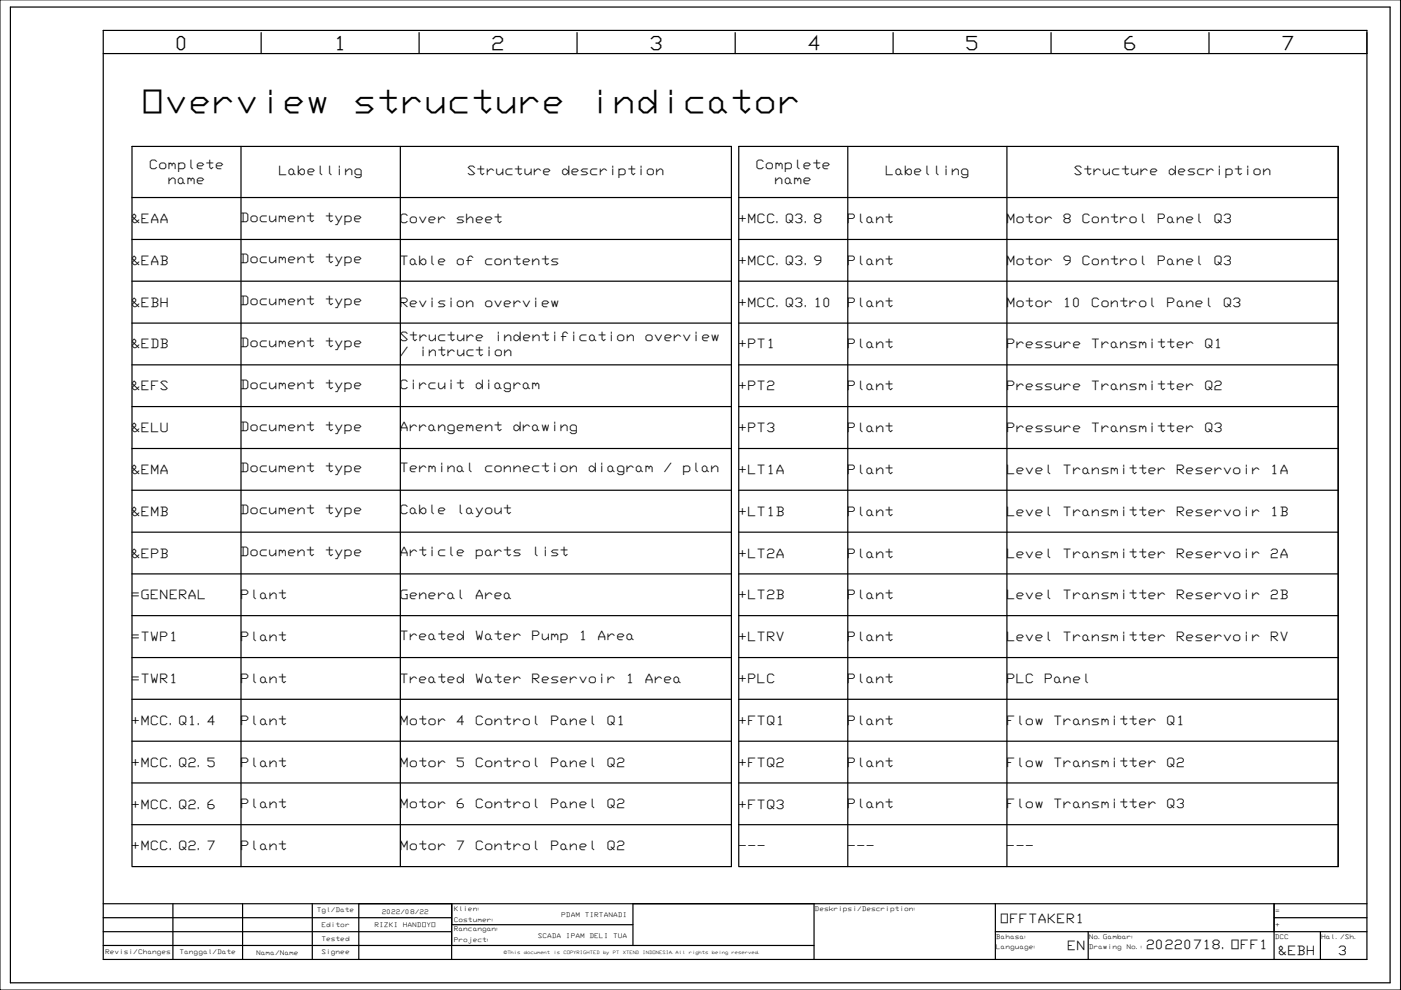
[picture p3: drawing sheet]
<svg xmlns="http://www.w3.org/2000/svg" width="297mm" height="210mm" viewBox="0 0 297 210" stroke-linecap="round" stroke-linejoin="round" font-family="sans-serif">
<defs><g id="words">
<g font-size="6.9">
<text x="29.9" y="24.1">Overview</text>
<text x="74.8" y="24.1">structure</text>
<text x="124.8" y="24.1">indicator</text>
</g>
<g font-size="4.1">
<text x="37.1" y="10.6">0</text>
<text x="70.6" y="10.6">1</text>
<text x="104.1" y="10.6">2</text>
<text x="137.6" y="10.6">3</text>
<text x="171.1" y="10.6">4</text>
<text x="204.6" y="10.6">5</text>
<text x="238.1" y="10.6">6</text>
<text x="271.6" y="10.6">7</text>
</g>
<g font-size="2.8">
<text x="31.5" y="35.8">Complete</text>
<text x="160.2" y="35.8">Complete</text>
<text x="35.5" y="39.1">name</text>
<text x="59" y="37.1">Labelling</text>
<text x="99" y="37.1">Structure</text>
<text x="119" y="37.1">description</text>
<text x="164.2" y="39.1">name</text>
<text x="187.6" y="37.1">Labelling</text>
<text x="227.6" y="37.1">Structure</text>
<text x="247.6" y="37.1">description</text>
<text x="27.8" y="47.3">&amp;EAA</text>
<text x="50.9" y="47">Document</text>
<text x="68.9" y="47">type</text>
<text x="84.7" y="47.3">Cover</text>
<text x="96.7" y="47.3">sheet</text>
<text x="156.4" y="47.3">+MCC.Q3.8</text>
<text x="179.5" y="47.3">Plant</text>
<text x="213.3" y="47.3">Motor</text>
<text x="225.3" y="47.3">8</text>
<text x="229.3" y="47.3">Control</text>
<text x="245.3" y="47.3">Panel</text>
<text x="257.3" y="47.3">Q3</text>
<text x="27.8" y="56.2">&amp;EAB</text>
<text x="50.9" y="55.9">Document</text>
<text x="68.9" y="55.9">type</text>
<text x="84.7" y="56.1">Table</text>
<text x="96.7" y="56.1">of</text>
<text x="102.6" y="56.1">contents</text>
<text x="156.4" y="56.1">+MCC.Q3.9</text>
<text x="179.5" y="56.1">Plant</text>
<text x="213.3" y="56.1">Motor</text>
<text x="225.3" y="56.1">9</text>
<text x="229.3" y="56.1">Control</text>
<text x="245.3" y="56.1">Panel</text>
<text x="257.3" y="56.1">Q3</text>
<text x="27.8" y="65">&amp;EBH</text>
<text x="50.9" y="64.7">Document</text>
<text x="68.9" y="64.7">type</text>
<text x="84.7" y="65">Revision</text>
<text x="102.6" y="65">overview</text>
<text x="156.4" y="65">+MCC.Q3.10</text>
<text x="179.5" y="65">Plant</text>
<text x="213.3" y="65">Motor</text>
<text x="225.3" y="65">10</text>
<text x="231.3" y="65">Control</text>
<text x="247.3" y="65">Panel</text>
<text x="259.3" y="65">Q3</text>
<text x="27.8" y="73.9">&amp;EDB</text>
<text x="50.9" y="73.6">Document</text>
<text x="68.9" y="73.6">type</text>
<text x="84.7" y="72.2">Structure</text>
<text x="84.7" y="75.5">/</text>
<text x="88.7" y="75.5">intruction</text>
<text x="104.7" y="72.2">indentification</text>
<text x="136.7" y="72.2">overview</text>
<text x="156.4" y="73.9">+PT1</text>
<text x="179.5" y="73.9">Plant</text>
<text x="213.3" y="73.9">Pressure</text>
<text x="231.3" y="73.9">Transmitter</text>
<text x="255.3" y="73.9">Q1</text>
<text x="27.8" y="82.8">&amp;EFS</text>
<text x="50.9" y="82.4">Document</text>
<text x="68.9" y="82.4">type</text>
<text x="84.7" y="82.4">Circuit</text>
<text x="100.7" y="82.4">diagram</text>
<text x="156.4" y="82.8">+PT2</text>
<text x="179.5" y="82.7">Plant</text>
<text x="213.3" y="82.7">Pressure</text>
<text x="231.3" y="82.7">Transmitter</text>
<text x="255.3" y="82.7">Q2</text>
<text x="27.8" y="91.6">&amp;ELU</text>
<text x="50.9" y="91.3">Document</text>
<text x="68.9" y="91.3">type</text>
<text x="84.7" y="91.3">Arrangement</text>
<text x="108.6" y="91.3">drawing</text>
<text x="156.4" y="91.6">+PT3</text>
<text x="179.5" y="91.6">Plant</text>
<text x="213.3" y="91.6">Pressure</text>
<text x="231.3" y="91.6">Transmitter</text>
<text x="255.3" y="91.6">Q3</text>
<text x="27.8" y="100.5">&amp;EMA</text>
<text x="50.9" y="100.2">Document</text>
<text x="68.9" y="100.2">type</text>
<text x="84.7" y="100.2">Terminal</text>
<text x="102.6" y="100.2">connection</text>
<text x="124.6" y="100.2">diagram</text>
<text x="140.6" y="100.2">/</text>
<text x="144.6" y="100.2">plan</text>
<text x="156.4" y="100.5">+LT1A</text>
<text x="179.5" y="100.5">Plant</text>
<text x="213.3" y="100.5">Level</text>
<text x="225.3" y="100.5">Transmitter</text>
<text x="249.3" y="100.5">Reservoir</text>
<text x="269.3" y="100.5">1A</text>
<text x="27.8" y="109.4">&amp;EMB</text>
<text x="50.9" y="109.1">Document</text>
<text x="68.9" y="109.1">type</text>
<text x="84.7" y="109.1">Cable</text>
<text x="96.7" y="109.1">layout</text>
<text x="156.4" y="109.4">+LT1B</text>
<text x="179.5" y="109.4">Plant</text>
<text x="213.3" y="109.4">Level</text>
<text x="225.3" y="109.4">Transmitter</text>
<text x="249.3" y="109.4">Reservoir</text>
<text x="269.3" y="109.4">1B</text>
<text x="27.8" y="118.2">&amp;EPB</text>
<text x="50.9" y="117.9">Document</text>
<text x="68.9" y="117.9">type</text>
<text x="84.7" y="117.9">Article</text>
<text x="100.7" y="117.9">parts</text>
<text x="112.6" y="117.9">list</text>
<text x="156.4" y="118.2">+LT2A</text>
<text x="179.5" y="118.2">Plant</text>
<text x="213.3" y="118.2">Level</text>
<text x="225.3" y="118.2">Transmitter</text>
<text x="249.3" y="118.2">Reservoir</text>
<text x="269.3" y="118.2">2A</text>
<text x="27.8" y="127.1">=GENERAL</text>
<text x="50.9" y="127.1">Plant</text>
<text x="84.7" y="127.1">General</text>
<text x="100.7" y="127.1">Area</text>
<text x="156.4" y="127.1">+LT2B</text>
<text x="179.5" y="127.1">Plant</text>
<text x="213.3" y="127.1">Level</text>
<text x="225.3" y="127.1">Transmitter</text>
<text x="249.3" y="127.1">Reservoir</text>
<text x="269.3" y="127.1">2B</text>
<text x="27.8" y="135.9">=TWP1</text>
<text x="50.9" y="135.9">Plant</text>
<text x="84.7" y="135.7">Treated</text>
<text x="100.7" y="135.7">Water</text>
<text x="112.6" y="135.7">Pump</text>
<text x="122.6" y="135.7">1</text>
<text x="126.6" y="135.7">Area</text>
<text x="156.4" y="135.9">+LTRV</text>
<text x="179.5" y="135.9">Plant</text>
<text x="213.3" y="135.9">Level</text>
<text x="225.3" y="135.9">Transmitter</text>
<text x="249.3" y="135.9">Reservoir</text>
<text x="269.3" y="135.9">RV</text>
<text x="27.8" y="144.8">=TWR1</text>
<text x="50.9" y="144.8">Plant</text>
<text x="84.7" y="144.8">Treated</text>
<text x="100.7" y="144.8">Water</text>
<text x="112.6" y="144.8">Reservoir</text>
<text x="132.6" y="144.8">1</text>
<text x="136.6" y="144.8">Area</text>
<text x="156.4" y="144.8">+PLC</text>
<text x="179.5" y="144.8">Plant</text>
<text x="213.3" y="144.8">PLC</text>
<text x="221.3" y="144.8">Panel</text>
<text x="27.8" y="153.8">+MCC.Q1.4</text>
<text x="50.9" y="153.7">Plant</text>
<text x="84.7" y="153.8">Motor</text>
<text x="96.7" y="153.8">4</text>
<text x="100.7" y="153.8">Control</text>
<text x="116.6" y="153.8">Panel</text>
<text x="128.6" y="153.8">Q1</text>
<text x="156.4" y="153.7">+FTQ1</text>
<text x="179.5" y="153.7">Plant</text>
<text x="213.3" y="153.7">Flow</text>
<text x="223.3" y="153.7">Transmitter</text>
<text x="247.3" y="153.7">Q1</text>
<text x="27.8" y="162.5">+MCC.Q2.5</text>
<text x="50.9" y="162.5">Plant</text>
<text x="84.7" y="162.5">Motor</text>
<text x="96.7" y="162.5">5</text>
<text x="100.7" y="162.5">Control</text>
<text x="116.6" y="162.5">Panel</text>
<text x="128.6" y="162.5">Q2</text>
<text x="156.4" y="162.5">+FTQ2</text>
<text x="179.5" y="162.5">Plant</text>
<text x="213.3" y="162.5">Flow</text>
<text x="223.3" y="162.5">Transmitter</text>
<text x="247.3" y="162.5">Q2</text>
<text x="27.8" y="171.4">+MCC.Q2.6</text>
<text x="50.9" y="171.4">Plant</text>
<text x="84.7" y="171.4">Motor</text>
<text x="96.7" y="171.4">6</text>
<text x="100.7" y="171.4">Control</text>
<text x="116.6" y="171.4">Panel</text>
<text x="128.6" y="171.4">Q2</text>
<text x="156.4" y="171.4">+FTQ3</text>
<text x="179.5" y="171.4">Plant</text>
<text x="213.3" y="171.4">Flow</text>
<text x="223.3" y="171.4">Transmitter</text>
<text x="247.3" y="171.4">Q3</text>
<text x="27.8" y="180.3">+MCC.Q2.7</text>
<text x="50.9" y="180.3">Plant</text>
<text x="84.7" y="180.3">Motor</text>
<text x="96.7" y="180.3">7</text>
<text x="100.7" y="180.3">Control</text>
<text x="116.6" y="180.3">Panel</text>
<text x="128.6" y="180.3">Q2</text>
<text x="156.4" y="180.3">---</text>
<text x="179.5" y="180.3">---</text>
<text x="213.3" y="180.3">---</text>
<text x="212" y="195.7">OFFTAKER1</text>
<text x="226.2" y="201.5">EN</text>
<text x="242.9" y="201.3">20220718.OFF1</text>
<text x="270.9" y="202.5">&amp;EBH</text>
<text x="283.6" y="202.5">3</text>
</g>
<g font-size="1.4">
<text x="67.1" y="193.4">Tgl/Date</text>
<text x="68.2" y="196.5">Editor</text>
<text x="79.4" y="196.5">RIZKI</text>
<text x="80.9" y="193.7">2022/08/22</text>
<text x="85.4" y="196.5">HANDOYO</text>
<text x="96.2" y="193.2">Klien:</text>
<text x="96.2" y="195.4">Costumer:</text>
<text x="96.2" y="197.5">Rancangan:</text>
<text x="119" y="194.4">PDAM</text>
<text x="124" y="194.4">TIRTANADI</text>
<text x="172.7" y="193.1">Deskripsi/Description:</text>
<text x="270.4" y="193.6">=</text>
<text x="270.4" y="196.5">+</text>
<text x="22.3" y="202.3">Revisi/Changes</text>
<text x="38.1" y="202.3">Tanggal/Date</text>
<text x="54.3" y="202.5">Nama/Name</text>
<text x="68.2" y="199.5">Tested</text>
<text x="68.2" y="202.3">Signee</text>
<text x="96.2" y="199.7">Project:</text>
<text x="114" y="198.9">SCADA</text>
<text x="120" y="198.9">IPAM</text>
<text x="125" y="198.9">DELI</text>
<text x="130" y="198.9">TUA</text>
<text x="211.2" y="199.1">Bahasa:</text>
<text x="211.2" y="201.2">Language:</text>
<text x="230.8" y="199.1">No.Gambar:</text>
<text x="230.8" y="201.2">Drawing</text>
<text x="238.8" y="201.2">No.:</text>
<text x="270.3" y="199.1">DCC</text>
<text x="280.1" y="199.1">Hal./Sh.</text>
</g>
<g font-size="1">
<text x="106.8" y="202.2">©This</text>
<text x="111.1" y="202.2">document</text>
<text x="117.4" y="202.2">is</text>
<text x="119.5" y="202.2">COPYRIGHTED</text>
<text x="127.8" y="202.2">by</text>
<text x="129.9" y="202.2">PT</text>
<text x="132" y="202.2">XTEND</text>
<text x="136.2" y="202.2">INDONESIA.All</text>
<text x="146" y="202.2">rights</text>
<text x="150.9" y="202.2">being</text>
<text x="155.1" y="202.2">reserved.</text>
</g>
</g></defs>
<!-- layer: 0 -->
<g fill="none" stroke="#000" stroke-width=".25">
<path d="M2.2 1.5h292.5v206.9h-292.5zM21.9 6.4h267.9v197h-267.9zM21.9 11.4h267.9M55.4 6.9v4.5M88.9 6.9v4.5M122.3 6.9v4.5M155.9 6.9v4.5M189.4 6.9v4.5M222.8 6.9v4.5M256.3 6.9v4.5M28 31h127.1v152.7h-127.1zM51.1 31v152.7"/>
<path d="M84.9 31v152.7M156.6 31h127.1v152.7h-127.1zM179.7 31v152.7M213.5 31v152.7M28 41.9h127.1M28 50.8h127.1M28 59.6h127.1M156.6 41.9h127.1M156.6 50.8h127.1M156.6 59.6h127.1M28 68.5h127.1M28 77.4h127.1"/>
<path d="M156.6 68.5h127.1M156.6 77.4h127.1M28 86.2h127.1M28 95.1h127.1M156.6 86.2h127.1M156.6 95.1h127.1M28 103.9h127.1M28 112.8h127.1M156.6 103.9h127.1M156.6 112.8h127.1M28 121.7h127.1M28 130.5h127.1"/>
<path d="M28 139.4h127.1M156.6 121.7h127.1M156.6 130.5h127.1M156.6 139.4h127.1M28 148.3h127.1M28 157.2h127.1M156.6 148.3h127.1M156.6 157.2h127.1M28 166h127.1M28 174.9h127.1M156.6 166h127.1M156.6 174.9h127.1"/>
<path d="M21.9 191.6h267.9M21.9 194.6h73.9M21.9 197.5h73.9M36.7 191.6v11.8M51.4 191.6v11.8M66.2 191.6v11.8M76.1 191.6v11.8M134.2 196.1h-38.4v-4.5v11.8M134.2 191.6v8.9M172.6 191.6v11.8M211 197.5h78.8M211 191.6v11.8"/>
<path d="M230.7 197.5v5.9M270.1 194.6h19.7M270.1 191.6v11.8M280 197.5v5.9M21.9 200.5h150.7"/>
</g>
<path d="M0 0h296.9v209.9h-296.9z" fill="none" stroke="#000" stroke-width=".21"/>
<use href="#words"/>
</svg>
